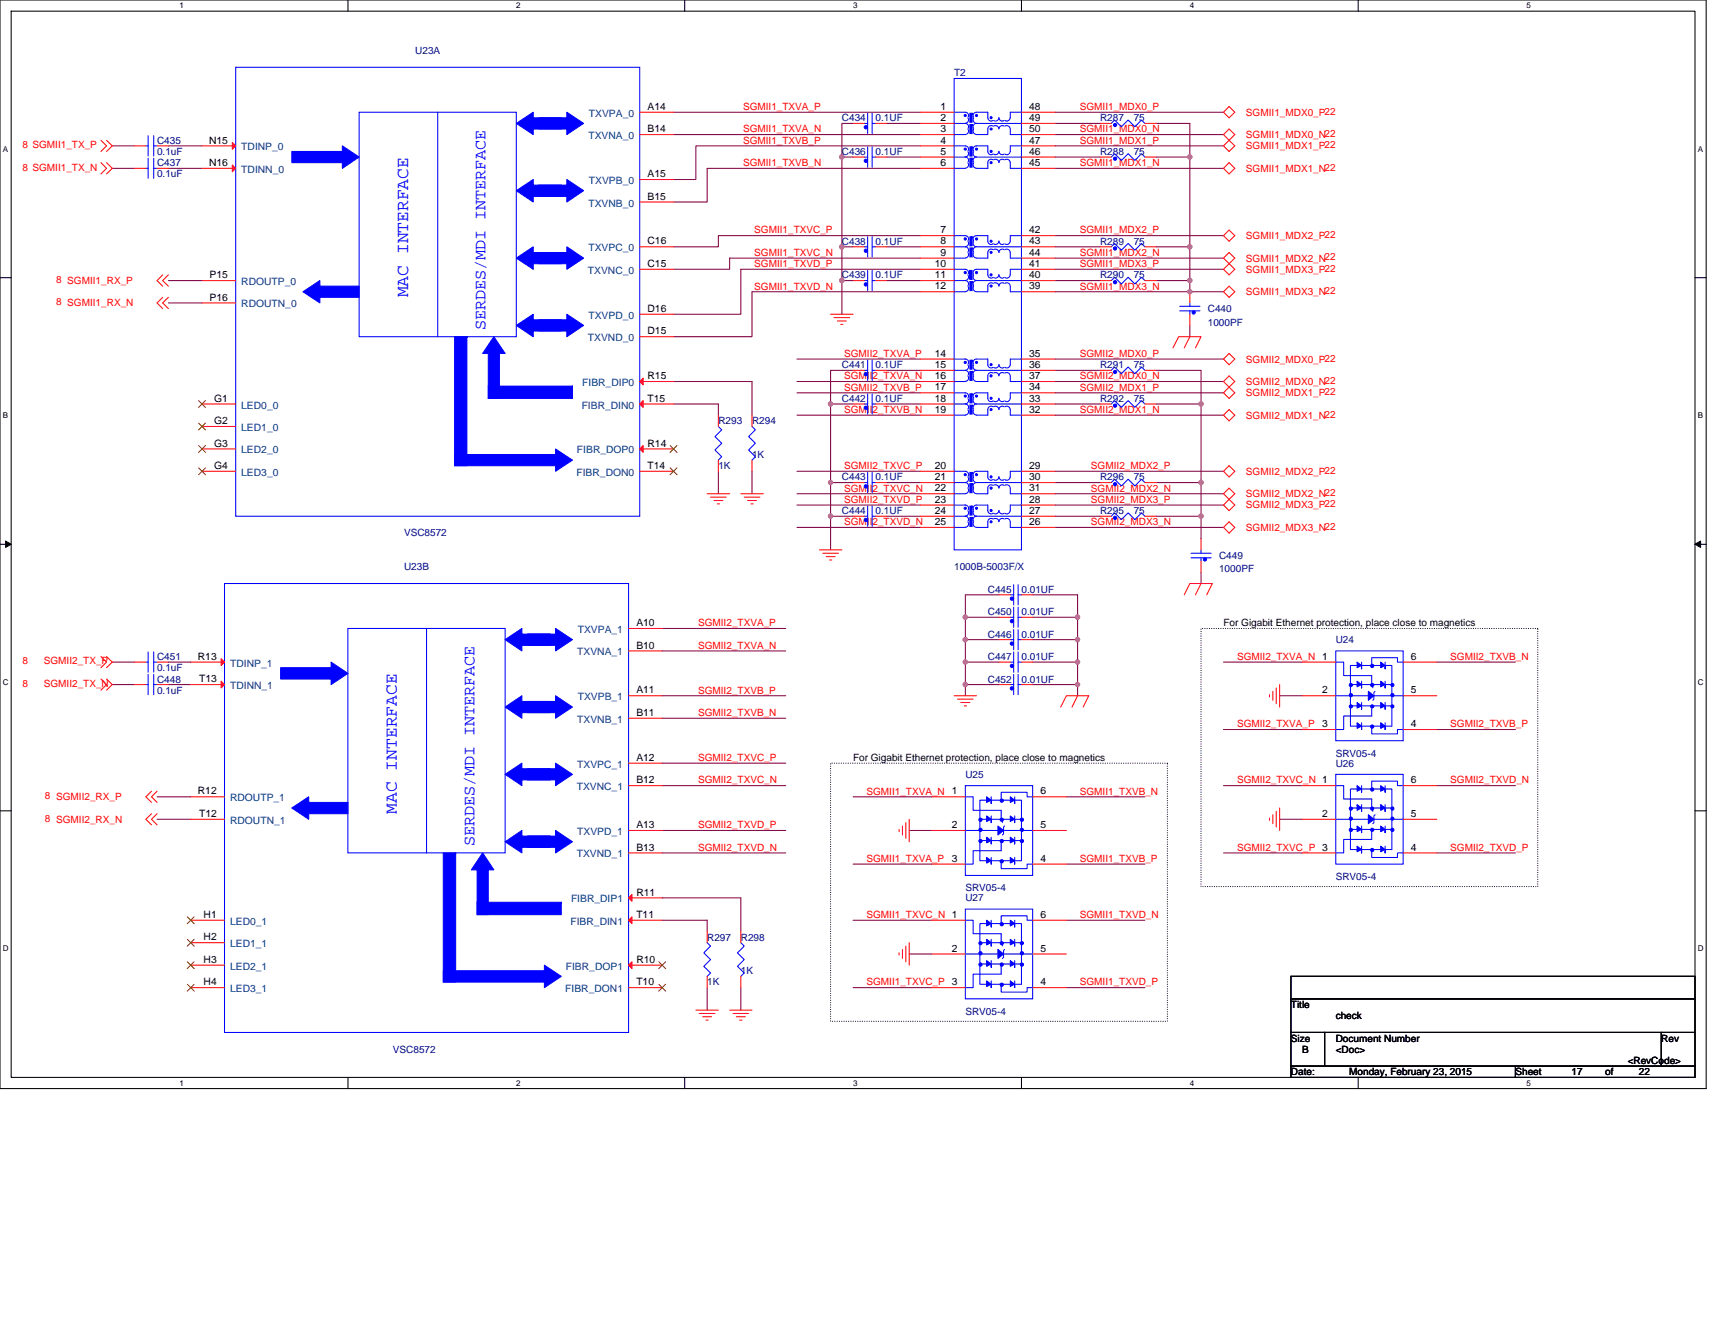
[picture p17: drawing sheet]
<svg xmlns="http://www.w3.org/2000/svg" width="279mm" height="216mm" viewBox="0 0 279 216" stroke-linecap="round" stroke-linejoin="round" font-family="sans-serif">
<defs><g id="words">
<g font-size="2.9" fill="#00f">
<text x="66.5" y="48.5" transform="rotate(-90 66.5 48.5)">MAC INTERFACE</text>
<text x="64.7" y="132.6" transform="rotate(-90 64.7 132.6)">MAC INTERFACE</text>
</g>
<g font-size="2.7" fill="#00f">
<text x="79.1" y="53.8" transform="rotate(-90 79.1 53.8)">SERDES/MDI INTERFACE</text>
<text x="77.3" y="137.9" transform="rotate(-90 77.3 137.9)">SERDES/MDI INTERFACE</text>
</g>
<g font-size="1.7">
<text x="105.5" y="17.9">A14</text>
<text x="153.2" y="17.9">1</text>
<text x="167.7" y="17.9">48</text>
<text x="34.1" y="23.4">N15</text>
<text x="105.5" y="21.5">B14</text>
<text x="153.2" y="19.7">2</text>
<text x="153.2" y="21.5">3</text>
<text x="153.2" y="23.4">4</text>
<text x="167.7" y="23.4">47</text>
<text x="167.7" y="21.5">50</text>
<text x="167.7" y="19.7">49</text>
<text x="34.1" y="27.1">N16</text>
<text x="105.5" y="28.9">A15</text>
<text x="153.2" y="25.2">5</text>
<text x="153.2" y="27.1">6</text>
<text x="167.7" y="27.1">45</text>
<text x="167.7" y="25.2">46</text>
<text x="105.5" y="32.5">B15</text>
<text x="105.5" y="39.8">C16</text>
<text x="153.2" y="38">7</text>
<text x="153.2" y="39.8">8</text>
<text x="153.2" y="41.7">9</text>
<text x="167.7" y="41.7">44</text>
<text x="167.7" y="38">42</text>
<text x="167.7" y="39.8">43</text>
<text x="34.1" y="45.3">P15</text>
<text x="105.5" y="43.5">C15</text>
<text x="152.3" y="43.5">10</text>
<text x="152.3" y="45.3">11</text>
<text x="152.3" y="47.2">12</text>
<text x="167.7" y="47.2">39</text>
<text x="167.7" y="43.5">41</text>
<text x="167.7" y="45.3">40</text>
<text x="34.1" y="49">P16</text>
<text x="105.5" y="50.8">D16</text>
<text x="105.5" y="54.5">D15</text>
<text x="152.3" y="58.1">14</text>
<text x="152.3" y="60">15</text>
<text x="167.7" y="58.1">35</text>
<text x="167.7" y="60">36</text>
<text x="34.9" y="65.4">G1</text>
<text x="105.5" y="65.4">T15</text>
<text x="105.5" y="61.8">R15</text>
<text x="152.3" y="61.8">16</text>
<text x="152.3" y="63.6">17</text>
<text x="152.3" y="65.4">18</text>
<text x="167.7" y="61.8">37</text>
<text x="167.7" y="63.6">34</text>
<text x="167.7" y="65.4">33</text>
<text x="34.9" y="69.1">G2</text>
<text x="152.3" y="67.3">19</text>
<text x="167.7" y="67.3">32</text>
<text x="34.9" y="72.8">G3</text>
<text x="34.9" y="76.4">G4</text>
<text x="105.5" y="76.4">T14</text>
<text x="105.5" y="72.8">R14</text>
<text x="152.3" y="76.4">20</text>
<text x="167.7" y="76.4">29</text>
<text x="152.3" y="78.3">21</text>
<text x="152.3" y="80.1">22</text>
<text x="152.3" y="81.9">23</text>
<text x="152.3" y="83.7">24</text>
<text x="167.7" y="78.3">30</text>
<text x="167.7" y="80.1">31</text>
<text x="167.7" y="81.9">28</text>
<text x="167.7" y="83.7">27</text>
<text x="152.3" y="85.6">25</text>
<text x="167.7" y="85.6">26</text>
<text x="32.2" y="107.5">R13</text>
<text x="103.7" y="105.7">B10</text>
<text x="103.7" y="102">A10</text>
<text x="229.9" y="107.5">6</text>
<text x="32.4" y="111.2">T13</text>
<text x="103.7" y="113">A11</text>
<text x="215.4" y="113">2</text>
<text x="229.9" y="113">5</text>
<text x="103.7" y="116.6">B11</text>
<text x="215.4" y="118.5">3</text>
<text x="229.9" y="118.5">4</text>
<text x="103.7" y="124">A12</text>
<text x="32.2" y="129.5">R12</text>
<text x="103.7" y="127.6">B12</text>
<text x="169.5" y="129.5">6</text>
<text x="229.9" y="127.6">6</text>
<text x="32.4" y="133.1">T12</text>
<text x="103.7" y="134.9">A13</text>
<text x="155.1" y="134.9">2</text>
<text x="169.5" y="134.9">5</text>
<text x="215.4" y="133.1">2</text>
<text x="229.9" y="133.1">5</text>
<text x="103.7" y="138.6">B13</text>
<text x="155.1" y="140.4">3</text>
<text x="169.5" y="140.4">4</text>
<text x="229.9" y="138.6">4</text>
<text x="33.2" y="149.6">H1</text>
<text x="103.7" y="149.6">T11</text>
<text x="103.7" y="145.9">R11</text>
<text x="169.5" y="149.6">6</text>
<text x="33.2" y="153.2">H2</text>
<text x="155.1" y="155.1">2</text>
<text x="169.5" y="155.1">5</text>
<text x="33.2" y="156.9">H3</text>
<text x="33.2" y="160.5">H4</text>
<text x="103.7" y="160.5">T10</text>
<text x="103.7" y="156.9">R10</text>
<text x="169.5" y="160.5">4</text>
</g>
<g font-size="1.7" fill="#004080">
<text x="95.9" y="22.7">TXVNA_0</text>
<text x="95.9" y="19">TXVPA_0</text>
<text x="39.3" y="24.5">TDINP_0</text>
<text x="39.3" y="28.2">TDINN_0</text>
<text x="95.9" y="30">TXVPB_0</text>
<text x="95.9" y="33.7">TXVNB_0</text>
<text x="95.9" y="41">TXVPC_0</text>
<text x="39.3" y="46.5">RDOUTP_0</text>
<text x="95.8" y="44.6">TXVNC_0</text>
<text x="39.3" y="50.1">RDOUTN_0</text>
<text x="95.9" y="51.9">TXVPD_0</text>
<text x="95.8" y="55.6">TXVND_0</text>
<text x="94.8" y="62.9">FIBR_DIP0</text>
<text x="39.3" y="66.6">LED0_0</text>
<text x="39.3" y="70.2">LED1_0</text>
<text x="94.8" y="66.6">FIBR_DIN0</text>
<text x="39.3" y="73.9">LED2_0</text>
<text x="39.3" y="77.5">LED3_0</text>
<text x="93.9" y="77.5">FIBR_DON0</text>
<text x="94" y="73.9">FIBR_DOP0</text>
<text x="94" y="106.8">TXVNA_1</text>
<text x="94.1" y="103.1">TXVPA_1</text>
<text x="37.5" y="108.6">TDINP_1</text>
<text x="37.5" y="112.3">TDINN_1</text>
<text x="94" y="117.8">TXVNB_1</text>
<text x="94.1" y="114.1">TXVPB_1</text>
<text x="94" y="125.1">TXVPC_1</text>
<text x="37.5" y="130.6">RDOUTP_1</text>
<text x="94" y="128.8">TXVNC_1</text>
<text x="37.5" y="134.2">RDOUTN_1</text>
<text x="94" y="136.1">TXVPD_1</text>
<text x="94" y="139.7">TXVND_1</text>
<text x="93" y="147">FIBR_DIP1</text>
<text x="37.5" y="150.7">LED0_1</text>
<text x="37.5" y="154.3">LED1_1</text>
<text x="92.9" y="150.7">FIBR_DIN1</text>
<text x="37.5" y="158">LED2_1</text>
<text x="37.5" y="161.7">LED3_1</text>
<text x="92.1" y="161.7">FIBR_DON1</text>
<text x="92.2" y="158">FIBR_DOP1</text>
</g>
<g font-size="1.6" fill="#000080">
<text x="67.6" y="8.8">U23A</text>
<text x="155.4" y="12.4">T2</text>
<text x="25.6" y="23.4">C435</text>
<text x="137.2" y="19.8">C434</text>
<text x="142.6" y="19.8">0.1UF</text>
<text x="179.2" y="19.8">R287</text>
<text x="184.7" y="19.8">75</text>
<text x="25.6" y="25.3">0.1uF</text>
<text x="25.6" y="27.1">C437</text>
<text x="25.6" y="28.9">0.1uF</text>
<text x="137.2" y="25.3">C436</text>
<text x="142.6" y="25.3">0.1UF</text>
<text x="179.2" y="25.3">R288</text>
<text x="184.7" y="25.3">75</text>
<text x="137.2" y="39.9">C438</text>
<text x="142.6" y="39.9">0.1UF</text>
<text x="179.2" y="39.9">R289</text>
<text x="184.7" y="39.9">75</text>
<text x="137.2" y="45.4">C439</text>
<text x="142.6" y="45.4">0.1UF</text>
<text x="179.2" y="45.4">R290</text>
<text x="184.7" y="45.4">75</text>
<text x="196.8" y="50.8">C440</text>
<text x="196.8" y="53">1000PF</text>
<text x="137.2" y="60">C441</text>
<text x="142.6" y="60">0.1UF</text>
<text x="179.2" y="60">R291</text>
<text x="184.7" y="60">75</text>
<text x="137.2" y="65.5">C442</text>
<text x="142.6" y="65.5">0.1UF</text>
<text x="179.2" y="65.5">R292</text>
<text x="184.7" y="65.5">75</text>
<text x="117" y="69.1">R293</text>
<text x="122.5" y="69.1">R294</text>
<text x="117" y="76.5">1K</text>
<text x="122.5" y="74.6">1K</text>
<text x="137.2" y="78.3">C443</text>
<text x="137.2" y="83.8">C444</text>
<text x="142.6" y="78.3">0.1UF</text>
<text x="142.6" y="83.8">0.1UF</text>
<text x="179.2" y="83.8">R295</text>
<text x="179.2" y="78.3">R296</text>
<text x="184.7" y="83.8">75</text>
<text x="184.7" y="78.3">75</text>
<text x="65.8" y="87.4">VSC8572</text>
<text x="65.8" y="92.9">U23B</text>
<text x="155.4" y="92.9">1000B-5003F/X</text>
<text x="198.6" y="91.1">C449</text>
<text x="198.6" y="93.3">1000PF</text>
<text x="160.9" y="100.2">C450</text>
<text x="160.9" y="96.6">C445</text>
<text x="166.4" y="100.2">0.01UF</text>
<text x="166.4" y="96.6">0.01UF</text>
<text x="25.6" y="107.5">C451</text>
<text x="160.9" y="107.5">C447</text>
<text x="160.9" y="103.9">C446</text>
<text x="166.4" y="107.5">0.01UF</text>
<text x="166.4" y="103.9">0.01UF</text>
<text x="217.6" y="104.8">U24</text>
<text x="25.6" y="109.4">0.1uF</text>
<text x="25.6" y="111.2">C448</text>
<text x="25.6" y="113">0.1uF</text>
<text x="160.9" y="111.2">C452</text>
<text x="166.4" y="111.2">0.01UF</text>
<text x="217.6" y="123.3">SRV05-4</text>
<text x="217.6" y="124.9">U26</text>
<text x="157.3" y="126.7">U25</text>
<text x="217.6" y="143.4">SRV05-4</text>
<text x="157.3" y="146.9">U27</text>
<text x="157.3" y="145.2">SRV05-4</text>
<text x="115.2" y="153.3">R297</text>
<text x="120.7" y="153.3">R298</text>
<text x="115.2" y="160.6">1K</text>
<text x="120.7" y="158.7">1K</text>
<text x="157.3" y="165.3">SRV05-4</text>
<text x="64" y="171.6">VSC8572</text>
</g>
<g font-size="1.6" fill="#f00">
<text x="121.1" y="17.9">SGMII1_TXVA_P</text>
<text x="175.9" y="17.9">SGMII1_MDX0_P</text>
<text x="121.1" y="21.6">SGMII1_TXVA_N</text>
<text x="121.1" y="23.4">SGMII1_TXVB_P</text>
<text x="175.9" y="21.6">SGMII1_MDX0_N</text>
<text x="175.9" y="23.4">SGMII1_MDX1_P</text>
<text x="203" y="18.8">SGMII1_MDX0_P22</text>
<text x="203" y="22.5">SGMII1_MDX0_N22</text>
<text x="3.6" y="24.2">8 SGMII1_TX_P</text>
<text x="3.6" y="27.8">8 SGMII1_TX_N</text>
<text x="121.1" y="27.1">SGMII1_TXVB_N</text>
<text x="175.9" y="27.1">SGMII1_MDX1_N</text>
<text x="203" y="24.3">SGMII1_MDX1_P22</text>
<text x="203" y="28">SGMII1_MDX1_N22</text>
<text x="122.9" y="38">SGMII1_TXVC_P</text>
<text x="122.9" y="41.7">SGMII1_TXVC_N</text>
<text x="175.9" y="38">SGMII1_MDX2_P</text>
<text x="175.9" y="41.7">SGMII1_MDX2_N</text>
<text x="203" y="39">SGMII1_MDX2_P22</text>
<text x="9.1" y="46.1">8 SGMII1_RX_P</text>
<text x="122.9" y="43.5">SGMII1_TXVD_P</text>
<text x="122.9" y="47.2">SGMII1_TXVD_N</text>
<text x="175.9" y="43.5">SGMII1_MDX3_P</text>
<text x="175.9" y="47.2">SGMII1_MDX3_N</text>
<text x="203" y="42.6">SGMII1_MDX2_N22</text>
<text x="203" y="44.4">SGMII1_MDX3_P22</text>
<text x="9.1" y="49.8">8 SGMII1_RX_N</text>
<text x="203" y="48.1">SGMII1_MDX3_N22</text>
<text x="137.5" y="58.1">SGMII2_TXVA_P</text>
<text x="175.9" y="58.1">SGMII2_MDX0_P</text>
<text x="203" y="59.1">SGMII2_MDX0_P22</text>
<text x="137.5" y="61.8">SGMII2_TXVA_N</text>
<text x="137.5" y="63.6">SGMII2_TXVB_P</text>
<text x="175.9" y="61.8">SGMII2_MDX0_N</text>
<text x="175.9" y="63.6">SGMII2_MDX1_P</text>
<text x="203" y="62.7">SGMII2_MDX0_N22</text>
<text x="203" y="64.6">SGMII2_MDX1_P22</text>
<text x="137.5" y="67.3">SGMII2_TXVB_N</text>
<text x="175.9" y="67.3">SGMII2_MDX1_N</text>
<text x="203" y="68.2">SGMII2_MDX1_N22</text>
<text x="137.5" y="76.4">SGMII2_TXVC_P</text>
<text x="177.7" y="76.4">SGMII2_MDX2_P</text>
<text x="203" y="77.4">SGMII2_MDX2_P22</text>
<text x="137.5" y="80.1">SGMII2_TXVC_N</text>
<text x="137.5" y="81.9">SGMII2_TXVD_P</text>
<text x="177.7" y="80.1">SGMII2_MDX2_N</text>
<text x="177.7" y="81.9">SGMII2_MDX3_P</text>
<text x="203" y="81">SGMII2_MDX2_N22</text>
<text x="203" y="82.8">SGMII2_MDX3_P22</text>
<text x="137.5" y="85.6">SGMII2_TXVD_N</text>
<text x="177.7" y="85.6">SGMII2_MDX3_N</text>
<text x="203" y="86.5">SGMII2_MDX3_N22</text>
<text x="113.7" y="102">SGMII2_TXVA_P</text>
<text x="113.7" y="105.7">SGMII2_TXVA_N</text>
<text x="201.5" y="107.5">SGMII2_TXVA_N 1</text>
<text x="236.3" y="107.5">SGMII2_TXVB_N</text>
<text x="3.6" y="108.3">8</text>
<text x="3.6" y="111.9">8</text>
<text x="7.1" y="108.3">SGMII2_TX_P</text>
<text x="7.1" y="111.9">SGMII2_TX_N</text>
<text x="113.7" y="113">SGMII2_TXVB_P</text>
<text x="113.7" y="116.7">SGMII2_TXVB_N</text>
<text x="201.5" y="118.5">SGMII2_TXVA_P</text>
<text x="236.3" y="118.5">SGMII2_TXVB_P</text>
<text x="113.7" y="124">SGMII2_TXVC_P</text>
<text x="7.3" y="130.2">8 SGMII2_RX_P</text>
<text x="113.7" y="127.7">SGMII2_TXVC_N</text>
<text x="141.2" y="129.5">SGMII1_TXVA_N 1</text>
<text x="175.9" y="129.5">SGMII1_TXVB_N</text>
<text x="201.5" y="127.7">SGMII2_TXVC_N 1</text>
<text x="236.3" y="127.7">SGMII2_TXVD_N</text>
<text x="7.3" y="133.9">8 SGMII2_RX_N</text>
<text x="113.7" y="135">SGMII2_TXVD_P</text>
<text x="113.7" y="138.6">SGMII2_TXVD_N</text>
<text x="141.2" y="140.4">SGMII1_TXVA_P</text>
<text x="175.9" y="140.4">SGMII1_TXVB_P</text>
<text x="201.5" y="138.6">SGMII2_TXVC_P 3</text>
<text x="236.3" y="138.6">SGMII2_TXVD_P</text>
<text x="141.2" y="149.6">SGMII1_TXVC_N 1</text>
<text x="175.9" y="149.6">SGMII1_TXVD_N</text>
<text x="141.2" y="160.6">SGMII1_TXVC_P 3</text>
<text x="175.9" y="160.6">SGMII1_TXVD_P</text>
</g>
<g font-size="1.6">
<text x="199.3" y="102.1">For Gigabit Ethernet protection, place close to magnetics</text>
<text x="139" y="124">For Gigabit Ethernet protection, place close to magnetics</text>
<text x="210.3" y="164.2">Title</text>
<text x="217.6" y="166.1">check</text>
<text x="210.3" y="169.7">Size</text>
<text x="212.1" y="171.6">B</text>
<text x="217.6" y="169.7">Document Number</text>
<text x="217.6" y="171.6">&lt;Doc&gt;</text>
<text x="265.2" y="173.4">&lt;RevCode&gt;</text>
<text x="270.7" y="169.7">Rev</text>
<text x="210.3" y="175.2">Date:</text>
<text x="219.8" y="175.2">Monday, February 23, 2015</text>
<text x="246.9" y="175.2">Sheet</text>
<text x="256" y="175.2">17</text>
<text x="261.5" y="175.2">of</text>
<text x="267" y="175.2">22</text>
</g>
<g font-size="1.3">
<text x="29.3" y="1.4">1</text>
<text x="84.1" y="1.4">2</text>
<text x="139" y="1.4">3</text>
<text x="193.8" y="1.4">4</text>
<text x="248.7" y="1.4">5</text>
<text x=".5" y="24.7">A</text>
<text x="276.6" y="24.7">A</text>
<text x=".5" y="68.2">B</text>
<text x="276.6" y="68.2">B</text>
<text x=".5" y="111.6">C</text>
<text x="276.6" y="111.6">C</text>
<text x=".5" y="155">D</text>
<text x="276.6" y="155">D</text>
<text x="29.3" y="176.9">1</text>
<text x="84.1" y="176.9">2</text>
<text x="139" y="176.9">3</text>
<text x="193.8" y="176.9">4</text>
<text x="248.7" y="176.9">5</text>
</g>
</g></defs>
<path d="M0 0h278v177.4h-278zM1.8 1.8h274.3v173.8h-274.3z" fill="none" stroke="#000" stroke-width=".17"/>
<g fill="#fff">
<path d="M29.3 .2h.7v1.5h-.7z"/>
<path d="M29.3 175.7h.7v1.5h-.7z"/>
</g>
<path d="M56.7 0v1.8M56.7 175.6v1.8" fill="none" stroke="#000" stroke-width=".17"/>
<g fill="#fff">
<path d="M84.1 .2h.7v1.5h-.7z"/>
<path d="M84.1 175.7h.7v1.5h-.7z"/>
</g>
<path d="M111.5 0v1.8M111.5 175.6v1.8" fill="none" stroke="#000" stroke-width=".17"/>
<g fill="#fff">
<path d="M139 .2h.7v1.5h-.7z"/>
<path d="M139 175.7h.7v1.5h-.7z"/>
</g>
<path d="M166.4 0v1.8M166.4 175.6v1.8" fill="none" stroke="#000" stroke-width=".17"/>
<g fill="#fff">
<path d="M193.8 .2h.8v1.5h-.8z"/>
<path d="M193.8 175.7h.8v1.5h-.8z"/>
</g>
<path d="M221.3 0v1.8M221.3 175.6v1.8" fill="none" stroke="#000" stroke-width=".17"/>
<g fill="#fff">
<path d="M248.7 .2h.7v1.5h-.7z"/>
<path d="M248.7 175.7h.7v1.5h-.7z"/>
<path d="M.5 23.5h.8v1.5h-.8z"/>
<path d="M276.6 23.5h.9v1.5h-.9z"/>
<path d="M.5 67h.8v1.4h-.8z"/>
<path d="M276.6 67h.9v1.4h-.9z"/>
</g>
<path d="M0 45.3h1.8M276.1 45.3h1.9" fill="none" stroke="#000" stroke-width=".17"/>
<g fill="#fff">
<path d="M.5 110.4h.9v1.5h-.9z"/>
<path d="M276.6 110.4h1v1.5h-1z"/>
</g>
<path d="M0 88.7h1.8M276.1 88.7h1.9" fill="none" stroke="#000" stroke-width=".17"/>
<path d="M.9 88.2l.9 .5-.9 .5zM276.1 88.7l1-.5v1z" fill="#000" stroke="#000" stroke-width=".16"/>
<g fill="#fff">
<path d="M.5 153.8h.9v1.5h-.9z"/>
<path d="M276.6 153.8h1v1.5h-1z"/>
</g>
<path d="M0 132.1h1.8M276.1 132.1h1.9M210.3 159.1h65.8v3.7h-65.8zM210.3 162.8h65.8v5.4h-65.8zM210.3 168.2h5.5v5.5h-5.5zM210.3 173.7h36.6v1.9h-36.6zM215.8 168.2h54.9v5.5h-54.9zM246.9 173.7h29.2v1.9h-29.2zM270.7 168.2h5.4v5.5h-5.4z" fill="none" stroke="#000" stroke-width=".17"/>
<path d="M195.7 102.4h54.8v42.1h-54.8zM135.3 124.4h54.9v42h-54.9z" fill="none" stroke="#000" stroke-width=".17" stroke-dasharray="0 .3"/>
<g fill="none" stroke="#800040" stroke-width=".17">
<path d="M109.7 18.3h40.2M171.9 18.3h27.4M18.3 27.4h3.6M18.3 23.8h3.6M27.4 23.8h5.5M27.4 27.4h5.5M109.7 21.9h40.2M137.2 25.6v14.6M137.2 25.6h1.8M139 20.1h-1.8v5.5M144.5 25.6h5.4M144.5 20.1h5.4"/>
<path d="M149.9 23.8h-36.5v5.5h-3.7M149.9 38.4h-32.9v1.8h-7.3M149.9 27.4h-34.7v5.5h-5.5M171.9 25.6h7.3M171.9 20.1h7.3M171.9 21.9h27.4M171.9 23.8h27.4M171.9 27.4h27.4M171.9 38.4h27.4M188.4 25.6h5.4v14.6M188.4 20.1h5.4v5.5M27.4 45.7h5.5"/>
<path d="M27.4 49.4h5.5M129.8 58.5h20.1M137.2 40.2v5.5M137.2 40.2h1.8M139 45.7h-1.8v5.5M144.5 40.2h5.4M144.5 45.7h5.4M149.9 43.9h-29.2v7.3h-11M149.9 47.5h-27.4v7.4h-12.8M149.9 42.1h-31v1.8h-9.2M171.9 58.5h27.4M171.9 45.7h7.3"/>
<path d="M171.9 40.2h7.3M171.9 43.9h27.4M171.9 47.5h21.9M171.9 42.1h27.4M188.4 45.7h5.4M188.4 40.2h5.4M193.8 53v1.9M193.8 40.2v7.3M193.8 47.5h5.5M109.7 65.8h7.3v1.8M109.7 62.2h12.8v5.4M117 76.8v3.7"/>
<path d="M122.5 76.8v3.7M129.8 62.2h20.1M129.8 64h20.1M129.8 67.6h20.1M129.8 76.8h20.1M135.3 78.6v5.5M135.3 78.6h3.7M135.3 65.8v12.8M135.3 65.8h3.7M139 60.3h-3.7v5.5M144.5 60.3h5.4M144.5 78.6h5.4"/>
<path d="M144.5 65.8h5.4M171.9 62.2h27.4M171.9 64h27.4M171.9 67.6h27.4M171.9 76.8h27.4M171.9 60.3h7.3M171.9 65.8h7.3M171.9 78.6h7.3M188.4 65.8h7.3M188.4 78.6h7.3M188.4 60.3h7.3v5.5M195.7 65.8v12.8"/>
<path d="M195.7 78.6v5.5M129.8 80.5h20.1M129.8 82.3h20.1M129.8 85.9h20.1M139 84.1h-3.7v5.5M144.5 84.1h5.4M162.8 96.9h-5.5v3.7M168.2 96.9h7.4v3.7M171.9 80.5h27.4M171.9 82.3h27.4M171.9 85.9h27.4M171.9 84.1h7.3"/>
<path d="M188.4 84.1h7.3M195.7 93.3v1.8M195.7 84.1v3.7M18.3 107.9h3.6M18.3 111.5h3.6M27.4 111.5h3.7M27.4 107.9h3.7M107.9 102.4h20.1M107.9 106.1h20.1M107.9 113.4h20.1M107.9 117h20.1M157.3 107.9v3.6"/>
<path d="M157.3 104.2v3.7M157.3 107.9h5.5M157.3 104.2h5.5M157.3 111.5v1.9M157.3 100.6v3.6M157.3 111.5h5.5M157.3 100.6h5.5M168.2 107.9h7.4M168.2 111.5h7.4M168.2 100.6h7.4v3.6M168.2 104.2h7.4M175.6 107.9v3.6"/>
<path d="M175.6 111.5v1.9M175.6 104.2v3.7M199.3 107.9h12.8M199.3 118.9h12.8M208.5 113.4h3.6M234.1 107.9h12.8M234.1 118.9h12.8M25.6 129.8h5.5M25.6 133.5h5.5M107.9 124.4h20.1M107.9 128h20.1M107.9 135.3h20.1"/>
<path d="M107.9 139h20.1M139 129.8h12.8M148.1 135.3h3.7M173.7 129.8h12.8M199.3 128h12.8M199.3 139h12.8M208.5 133.5h3.6M234.1 128h12.8M234.1 139h12.8M107.9 149.9h7.3v1.9M107.9 146.3h12.8v5.5M139 140.8h12.8"/>
<path d="M139 149.9h12.8M148.1 155.4h3.7M173.7 140.8h12.8M173.7 149.9h12.8M115.2 160.9v3.7M120.7 160.9v3.7M139 160.9h12.8M173.7 160.9h12.8"/>
</g>
<g fill="#f0f" stroke="#f0f" stroke-width=".17">
<circle cx="195.7" cy="65.8" r=".36"/>
<circle cx="195.7" cy="84.1" r=".36"/>
<circle cx="195.7" cy="78.6" r=".36"/>
<circle cx="193.8" cy="45.7" r=".36"/>
<circle cx="193.8" cy="40.2" r=".36"/>
<circle cx="193.8" cy="25.6" r=".35"/>
<circle cx="137.1" cy="45.7" r=".36"/>
<circle cx="137.1" cy="40.2" r=".36"/>
<circle cx="137.1" cy="25.6" r=".36"/>
<circle cx="135.3" cy="84.1" r=".35"/>
<circle cx="135.3" cy="78.6" r=".35"/>
<circle cx="135.3" cy="65.8" r=".35"/>
<circle cx="193.8" cy="47.5" r=".35"/>
<circle cx="175.5" cy="107.9" r=".35"/>
<circle cx="157.3" cy="111.5" r=".35"/>
<circle cx="175.5" cy="111.5" r=".35"/>
<circle cx="175.5" cy="104.2" r=".36"/>
<circle cx="157.3" cy="107.9" r=".35"/>
<circle cx="157.2" cy="104.2" r=".36"/>
<circle cx="157.2" cy="100.6" r=".36"/>
<circle cx="175.5" cy="100.6" r=".36"/>
</g>
<g fill="none" stroke="#f00" stroke-width=".17">
<path d="M104.2 18.3h5.5M200.2 17.4l1 .9-1 .9-.9-.9zM16.4 26.5l1 .9-1 .9M16.4 22.9l1 .9-1 .9M17.4 26.5l.9 .9-.9 .9M17.4 22.9l.9 .9-.9 .9M21.9 23.8h1.9M21.9 27.4h1.9M25.6 23.8h1.8M25.6 27.4h1.8M32.9 23.8h5.5M32.9 27.4h5.5"/>
<path d="M104.2 21.9h5.5M104.2 29.3h5.5M104.2 32.9h5.5M139 20.1h1.8M139 25.6h1.8M142.6 20.1h1.9M142.6 25.6h1.9M179.2 20.1h1.8M179.2 25.6h1.8M186.5 20.1h1.9M186.5 25.6h1.9M199.3 21.9l.9-.9 1 .9-1 1z"/>
<path d="M199.3 23.8l.9-.9 1 .9-1 .9zM199.3 38.4l.9-.9 1 .9-1 .9zM200.2 26.5l1 .9-1 .9-.9-.9zM26.5 44.8l-.9 .9 .9 .9M26.5 48.5l-.9 .9 .9 .9M27.4 44.8l-.9 .9 .9 .9M27.4 48.5l-.9 .9 .9 .9M32.9 45.7h5.5M32.9 49.4h5.5M104.2 40.2h5.5M104.2 43.9h5.5M104.2 51.2h5.5"/>
<path d="M104.2 54.9h5.5M135.3 51.2h3.7M135.9 51.8h2.5M136.4 52.3h1.5M137 52.9h.3M139 40.2h1.8M139 45.7h1.8M142.6 40.2h1.9M142.6 45.7h1.9M191.1 56.7l.9-1.8h3.7l-.9 1.8M193.8 54.9l-.9 1.8M193.8 51.2v1.8"/>
<path d="M193.8 47.5v1.9M199.3 42.1l.9-1 1 1-1 .9zM199.3 43.9l.9-.9 1 .9-1 .9zM199.3 47.5l.9-.9 1 .9-1 1zM199.3 58.5l.9-.9 1 .9-1 .9zM32.9 65.8h5.5M32.9 69.5h5.5M32.9 73.2h5.5M32.9 76.8h5.5M104.2 65.8h5.5M104.2 62.2h5.5M104.2 73.2h5.5"/>
<path d="M104.2 76.8h5.5M139 78.6h1.8M142.6 78.6h1.9M179.2 60.3h1.8M179.2 65.8h1.8M179.2 78.6h1.8M186.5 60.3h1.9M186.5 65.8h1.9M186.5 78.6h1.9M199.3 62.2l.9-.9 1 .9-1 .9zM199.3 67.6l.9-.9 1 .9-1 1zM199.3 76.8l.9-.9 1 .9-1 .9z"/>
<path d="M200.2 63.1l1 .9-1 .9-.9-.9zM115.2 80.5h3.7M115.8 81h2.5M116.3 81.6h1.5M116.9 82.1h.3M120.7 80.5h3.7M121.2 81h2.6M121.8 81.6h1.5M122.3 82.1h.4M133.5 89.6h3.7M134 90.1h2.6M134.6 90.7h1.5"/>
<path d="M135.1 91.2h.4M139 84.1h1.8M142.6 84.1h1.9M162.8 96.9h1.8M166.4 96.9h1.8M179.2 84.1h1.8M186.5 84.1h1.9M192.9 96.9l.9-1.8h3.7l-.9 1.8M195.7 95.1l-.9 1.8M195.7 91.4v1.9M195.7 87.8v1.8M199.3 80.5l.9-1 1 1-1 .9z"/>
<path d="M199.3 85.9l.9-.9 1 .9-1 1zM200.2 81.4l1 .9-1 .9-.9-.9zM16.4 107l1 .9-1 .9M16.4 110.6l1 .9-1 1M17.4 107l.9 .9-.9 .9M17.4 110.6l.9 .9-.9 1M21.9 107.9h1.9M21.9 111.5h1.9M25.6 107.9h1.8M25.6 111.5h1.8M155.4 113.4h3.7M156 113.9h2.5"/>
<path d="M156.5 114.5h1.5M157.1 115h.4M162.8 100.6h1.8M162.8 107.9h1.8M166.4 100.6h1.8M166.4 107.9h1.8M172.8 115.2l.9-1.8h3.7l-.9 1.8M175.6 113.4l-1 1.8M206.8 113.2v.4M207.4 112.6v1.5M207.9 112.1v2.6M208.5 111.5v3.7"/>
<path d="M212.1 113.4h5.5M212.1 118.9h5.5M212.1 107.9h5.5M228.6 118.9h5.5M228.6 113.4h5.5M228.6 107.9h5.5M24.7 128.9l-.9 .9 .9 .9M24.7 132.6l-.9 .9 .9 .9M25.6 128.9l-.9 .9 .9 .9M25.6 132.6l-.9 .9 .9 .9M146.5 135.1v.4M147 134.6v1.5"/>
<path d="M147.6 134v2.6M148.1 133.5v3.7M206.8 133.3v.4M207.4 132.8v1.4M207.9 132.2v2.6M208.5 131.7v3.6M146.5 155.3v.3M147 154.7v1.5M147.6 154.2v2.5M148.1 153.6v3.7M151.8 155.4h5.5M151.8 149.9h5.5"/>
<path d="M168.2 155.4h5.5M168.2 149.9h5.5M113.4 164.6h3.6M113.9 165.1h2.6M114.5 165.7h1.4M115 166.2h.4M118.9 164.6h3.6M119.4 165.1h2.6M120 165.7h1.4M120.5 166.2h.4M151.8 160.9h5.5M168.2 160.9h5.5"/>
</g>
<g fill="none" stroke="#00f" stroke-width=".17">
<path d="M38.4 11h65.8v73.1h-65.8zM58.5 18.3h25.6v36.6h-25.6zM71.3 18.3v36.6M141.4 18.5v3.3M142.1 18.5v3.3M155.4 12.8h11v76.8h-11zM155.4 18.3h1.9a.52 .52 0 0 1 .4 .8M157.7 19.2a.53 .53 0 0 1 0 .6 .53 .53 0 0 1-.5 .3M158.6 19.2a.55 .55 0 0 0 .5 .9M158.6 19.1a.54 .54 0 0 1 .5-.8h1.8v.9a.52 .52 0 0 0 .9 .4M162.7 19.2a.54 .54 0 0 1-.8 .4M162.8 19.2a.52 .52 0 0 0 .2 .5 .52 .52 0 0 0 .6-.1"/>
<path d="M166.4 18.3h-1.8v.9a.54 .54 0 0 1-.9 .4M23.8 23.8h.3M23.8 27.4h.3M24.1 22.1v3.3M24.1 25.8v3.3M25 23.8h.6M25 27.4h.6M25 22.1v3.3M25 25.8v3.3M140.8 20.1h.6M140.8 25.6h.6M141.4 23.9v3.3"/>
<path d="M141.4 38.6v3.3M142.1 20.1h.5M142.1 25.6h.5M142.1 23.9v3.3M142.1 38.6v3.3M155.4 20.1h1.9a.52 .52 0 0 1 .4 .8M157.7 21.1a.55 .55 0 0 1-.4 .8h-1.9M161.8 20.6a.54 .54 0 0 0-.9 .4v.9h-1.8a.55 .55 0 0 1-.5-.8M161.9 20.6a.55 .55 0 0 1 .8 .4M163.6 20.6a.54 .54 0 0 0-.8 .4M163.7 20.6a.57 .57 0 0 1 .9 .4v.9h1.8M166.4 20.1h-7.3a.53 .53 0 0 0-.5 .8"/>
<path d="M181 20.1l.6-.5 1.1 1.1 1.1-1.1 1.1 1.1 1.1-1.1 .5 .5M181 25.6l.6-.6 1.1 1.1 1.1-1.1 1.1 1.1 1.1-1.1 .5 .6M140.8 40.2h.6M140.8 45.7h.6M141.4 44.1v3.2M142.1 40.2h.5M142.1 45.7h.5M142.1 44.1v3.2M155.4 43.9h1.8a.52 .52 0 0 1 .5 .3 .52 .52 0 0 1 0 .5M155.4 45.7h1.9a.52 .52 0 0 1 .4 .8M157.7 46.7a.54 .54 0 0 1-.4 .8h-1.9M157.7 44.9a.53 .53 0 0 1 0 .5 .53 .53 0 0 1-.5 .3"/>
<path d="M158.6 46.7a.57 .57 0 0 0 .5 .8h1.8M158.6 44.9a.55 .55 0 0 0 .5 .8M158.6 44.7a.54 .54 0 0 1 .5-.8h1.8v.9M160.9 44.8a.52 .52 0 0 0 .3 .4 .52 .52 0 0 0 .6 0M161.8 46.2a.54 .54 0 0 0-.9 .4M162.7 44.8a.54 .54 0 0 1-.8 .4M162.8 44.8a.52 .52 0 0 0 .2 .4 .52 .52 0 0 0 .6 0M163.7 46.2a.55 .55 0 0 1 .9 .4M164.6 44.8a.54 .54 0 0 1-.9 .4M164.6 46.6v.9h1.8M166.4 45.7h-7.3a.53 .53 0 0 0-.5 .8M166.4 43.9h-1.8v.9"/>
<path d="M192.2 49.9h3.3M192.2 50.7h3.3M193.8 49.4v.5M193.8 50.7v.5M140.8 78.6h.6M141.4 77v3.3M142.1 78.6h.5M142.1 77v3.3M181 60.3l.6-.5 1.1 1.1 1.1-1.1 1.1 1.1 1.1-1.1 .5 .5M181 65.8l.6-.5 1.1 1.1 1.1-1.1 1.1 1.1 1.1-1.1 .5 .5M181 78.6l.6-.5 1.1 1.1 1.1-1.1 1.1 1.1 1.1-1.1 .5 .5M140.8 84.1h.6"/>
<path d="M141.4 82.5v3.3M142.1 84.1h.5M142.1 82.5v3.3M164.6 96.9h.5M165.1 98.9v3.3M165.1 95.3v3.3M165.9 96.9h.5M165.9 98.9v3.3M165.9 95.3v3.3M181 84.1l.6-.5 1.1 1.1 1.1-1.1 1.1 1.1 1.1-1.1 .5 .5M194 90.1h3.3M194 90.9h3.3"/>
<path d="M195.7 89.6v.5M195.7 90.9v.5M23.8 107.9h.3M23.8 111.5h.3M24.1 106.2v3.3M24.1 109.9v3.3M25 107.9h.6M25 111.5h.6M25 106.2v3.3M25 109.9v3.3M164.6 100.6h.5M164.6 107.9h.5"/>
<path d="M165.1 106.2v3.3M165.9 100.6h.5M165.9 107.9h.5M165.9 106.2v3.3M217.6 106.1h11v14.6h-11zM217.6 107.9h1.3v2.2h4.6v1.4M220 111.5h1.1M220 115h1.1M221.1 108.4h-1.1v9.9h1.1M221.8 111v1.1v-.4M221.8 114.5v1.1v-.4M221.8 117.8v1.1v-.4"/>
<path d="M221.8 107.9v1.1v-.4M221.8 118.3h3.1M221.8 108.4h3.1M221.8 111.5h3.1M221.8 115h3.1M222.9 113.4h-5.3M223.5 115v1.7h-4.6v2.2h-1.3M223.5 118.3v1.3h4.2v-.7h.9M223.6 111.9h.1M223.8 113.4h4.8M224 112.6l-.2 .2v1.1l-.2 .2M225.5 115.6h.1"/>
<path d="M225.7 117.8v1.1v-.4M225.7 114.5v1.1v-.4M225.7 107.9v1.1v-.4M225.7 111v1.1v-.4M225.7 108.4h1.1v9.9h-1.1M225.7 111.5h1.1M225.7 115h1.1M228.6 107.9h-.9v-.7h-4.2v1.2M157.3 149.9h1.2v2.2h4.6v1.5M157.3 148.1h10.9v14.7h-10.9zM159.6 153.6h1.1M159.6 157.1h1.1"/>
<path d="M160.7 150.5h-1.1v9.9h1.1M161.5 153.1v1.1v-.4M161.5 156.5v1.1v-.3M161.5 159.8v1.1v-.3M161.5 150.5h3.1M161.5 153.6h3.1M161.5 157.1h3.1M161.5 149.9v1.1v-.3M162.6 155.4h-5.3M163.1 157.1v1.6h-4.6v2.2h-1.2M163.3 154h.1M163.5 155.4h4.7"/>
<path d="M163.7 154.7l-.2 .2v1.1l-.2 .2M165.1 157.6h.1M165.3 153.6h1.1M165.3 157.1h1.1M165.3 159.8v1.1v-.3M165.3 156.5v1.1v-.3M165.3 150.5h1.1v9.9h-1.1M165.3 149.9v1.1v-.3M165.3 153.1v1.1v-.4M168.2 149.9h-.9v-.7h-4.2v1.3M161.5 160.4h3.1M163.1 160.4v1.2h4.2v-.7h.9"/>
</g>
<g fill="#00f" stroke="#00f" stroke-width=".17">
<path d="M221.1 111l.7 .5-.7 .4z" fill-rule="evenodd"/>
<path d="M221.1 114.5l.7 .5-.7 .4z" fill-rule="evenodd"/>
<path d="M221.1 117.8l.7 .5-.7 .4z" fill-rule="evenodd"/>
<path d="M224.9 111l.8 .5-.8 .4z" fill-rule="evenodd"/>
<path d="M224.9 114.5l.8 .5-.8 .4z" fill-rule="evenodd"/>
<path d="M224.9 117.8l.8 .5-.8 .4z" fill-rule="evenodd"/>
<path d="M224.9 107.9l.8 .5-.8 .4z" fill-rule="evenodd"/>
<path d="M221.1 107.9l.7 .5-.7 .4z" fill-rule="evenodd"/>
<path d="M222.9 112.6l.9 .8-.9 .7z" fill-rule="evenodd"/>
<path d="M47.5 24.7h8.3v-.9l2.7 1.8-2.7 1.8v-.9h-8.3z" fill-rule="evenodd"/>
<path d="M49.4 47.5l2.7-1.8v.9h6.4v1.9h-6.4v.9z" fill-rule="evenodd"/>
<path d="M84.1 20.1l2.8-1.8v.9h4.5v1.8h-4.5v.9z" fill-rule="evenodd"/>
<path d="M87.8 19.2h4.6v-.9l2.7 1.8-2.7 1.8v-.9h-4.6z" fill-rule="evenodd"/>
<path d="M84.1 31.1l2.8-1.8v.9h4.5v1.8h-4.5v.9z" fill-rule="evenodd"/>
<path d="M87.8 30.2h4.6v-.9l2.7 1.8-2.7 1.8v-.9h-4.6z" fill-rule="evenodd"/>
<path d="M84.1 42.1l2.8-1.9v.9h4.5v1.9h-4.5v.9z" fill-rule="evenodd"/>
<path d="M87.8 41.1h4.6v-.9l2.7 1.9-2.7 1.8v-.9h-4.6z" fill-rule="evenodd"/>
<path d="M84.1 53l2.8-1.8v.9h4.5v1.8h-4.5v1z" fill-rule="evenodd"/>
<path d="M87.8 52.1h4.6v-.9l2.7 1.8-2.7 1.9v-1h-4.6z" fill-rule="evenodd"/>
<path d="M80.5 54.9l1.8 2.7h-.9v7.3h-1.9v-7.3h-.9z" fill-rule="evenodd"/>
<path d="M79.5 62.9v2h13.8v-2z" fill-rule="evenodd"/>
<path d="M74.1 74.1h16.4v-.9l2.8 1.8-2.8 1.8v-.9h-16.4z" fill-rule="evenodd"/>
<path d="M74.1 54.9v21h2v-21z" fill-rule="evenodd"/>
<path d="M160.7 153.1l.8 .5-.8 .4z" fill-rule="evenodd"/>
<path d="M160.7 156.5l.8 .6-.8 .4z" fill-rule="evenodd"/>
<path d="M160.7 159.8l.8 .6-.8 .3z" fill-rule="evenodd"/>
<path d="M164.6 153.1l.7 .5-.7 .4z" fill-rule="evenodd"/>
<path d="M164.6 156.5l.7 .6-.7 .4z" fill-rule="evenodd"/>
<path d="M164.6 159.8l.7 .6-.7 .3z" fill-rule="evenodd"/>
<path d="M164.6 149.9l.7 .6-.7 .4z" fill-rule="evenodd"/>
<path d="M160.7 149.9l.8 .6-.8 .4z" fill-rule="evenodd"/>
<path d="M162.6 154.7l.9 .7-.9 .8z" fill-rule="evenodd"/>
<path d="M157.1 18.7h.3v.2h-.3z" fill-rule="evenodd"/>
<path d="M158 20.3v1.5h.4v-1.5z" fill-rule="evenodd"/>
<path d="M158 18.5v1.4h.4v-1.4z" fill-rule="evenodd"/>
<path d="M157.1 44.3h.3v.2h-.3z" fill-rule="evenodd"/>
<path d="M159 44.3h.2v.2h-.2z" fill-rule="evenodd"/>
<path d="M158 45.9v1.4h.4v-1.4z" fill-rule="evenodd"/>
<circle cx="223.5" cy="108.5" r=".27"/>
<circle cx="223.5" cy="111.6" r=".27"/>
<circle cx="226.8" cy="111.6" r=".26"/>
<circle cx="223.6" cy="115.1" r=".26"/>
<circle cx="223.5" cy="118.4" r=".27"/>
<circle cx="220.1" cy="113.3" r=".27"/>
<circle cx="226.8" cy="113.3" r=".26"/>
<circle cx="220.1" cy="111.6" r=".27"/>
<circle cx="226.8" cy="115.1" r=".25"/>
<circle cx="220.1" cy="115.1" r=".26"/>
<circle cx="194.5" cy="50.9" r=".27"/>
<circle cx="181.7" cy="60.6" r=".27"/>
<circle cx="164.9" cy="101.2" r=".27"/>
<circle cx="141.1" cy="79.3" r=".27"/>
<circle cx="181.7" cy="66.1" r=".27"/>
<circle cx="141.1" cy="84.7" r=".27"/>
<circle cx="181.7" cy="84.4" r=".27"/>
<circle cx="181.7" cy="78.9" r=".27"/>
<circle cx="164.9" cy="97.5" r=".27"/>
<circle cx="141.1" cy="20.7" r=".27"/>
<circle cx="141.1" cy="26.2" r=".27"/>
<circle cx="196.3" cy="91.2" r=".27"/>
<circle cx="141.1" cy="40.9" r=".27"/>
<circle cx="181.7" cy="20.4" r=".27"/>
<circle cx="164.9" cy="108.5" r=".27"/>
<circle cx="181.7" cy="25.9" r=".27"/>
<circle cx="163.2" cy="150.6" r=".27"/>
<circle cx="163.2" cy="153.7" r=".26"/>
<circle cx="166.5" cy="153.7" r=".26"/>
<circle cx="163.2" cy="157.2" r=".27"/>
<circle cx="163.2" cy="160.5" r=".27"/>
<circle cx="159.7" cy="155.3" r=".27"/>
<circle cx="166.5" cy="155.3" r=".27"/>
<circle cx="159.7" cy="153.7" r=".26"/>
<circle cx="166.5" cy="157.2" r=".27"/>
<circle cx="159.7" cy="157.2" r=".27"/>
<circle cx="141.1" cy="46.3" r=".27"/>
<circle cx="159.1" cy="18.8" r=".17"/>
<circle cx="161.5" cy="19.2" r=".17"/>
<circle cx="161.5" cy="21" r=".17"/>
<circle cx="161.5" cy="46.6" r=".17"/>
<circle cx="161.5" cy="44.8" r=".17"/>
</g>
<g fill="#f00" stroke="#f00" stroke-width=".17">
<path d="M37.8 23.2l.6 .6-.6 .5z"/>
<path d="M37.8 26.9l.6 .5-.6 .6z"/>
<path d="M104.2 65.8l.6-.5v1.1z"/>
<path d="M104.2 62.2l.6-.6v1.1z"/>
<path d="M104.2 73.2l.6-.6v1.1z"/>
</g>
<path d="M32.4 65.3l1.1 1.1M32.4 68.9l1.1 1.2M32.4 72.6l1.1 1.1M32.4 76.2l1.1 1.2M33.5 65.3l-1.2 1.1M33.5 68.9l-1.2 1.2M33.5 72.6l-1.2 1.1M33.5 76.2l-1.2 1.2M109.2 72.6l1.1 1.1M109.2 76.2l1.1 1.2M110.3 72.6l-1.1 1.1M110.3 76.2l-1.1 1.2" fill="none" stroke="#804000" stroke-width=".16"/>
<path d="M158 44.1h.4v1.4h-.4z" fill="#00f"/>
<g fill="none" stroke="#00f" stroke-width=".17">
<path d="M155.4 38.4h1.8a.52 .52 0 0 1 .5 .3 .52 .52 0 0 1 0 .5M155.4 23.8h1.8a.52 .52 0 0 1 .5 .2 .52 .52 0 0 1 0 .6M155.4 25.6h1.9M155.4 27.4h1.9M157.2 25.6a.52 .52 0 0 1 .5 .3 .52 .52 0 0 1 0 .5M157.7 39.3a.53 .53 0 0 1 0 .6 .53 .53 0 0 1-.5 .3M157.7 26.6a.53 .53 0 0 1 0 .5 .53 .53 0 0 1-.5 .3M157.7 24.7a.53 .53 0 0 1 0 .6 .53 .53 0 0 1-.5 .3M158.6 39.3a.55 .55 0 0 0 .5 .9M158.6 24.7a.55 .55 0 0 0 .5 .9M158.6 39.2a.54 .54 0 0 1 .5-.8h1.8v.9a.52 .52 0 0 0 .3 .5 .52 .52 0 0 0 .6-.1M158.6 24.6a.54 .54 0 0 1 .5-.8h1.8v.9"/>
<path d="M158.6 26.6a.55 .55 0 0 0 .5 .8M159.1 25.6a.53 .53 0 0 0-.5 .8M159.1 25.6h7.3M160.9 26.5v.9h-1.8M160.9 24.7a.52 .52 0 0 0 .3 .4 .52 .52 0 0 0 .6 0M161.8 26a.54 .54 0 0 0-.9 .5M161.9 26a.55 .55 0 0 1 .8 .5M162.7 39.3a.54 .54 0 0 1-.8 .4M162.7 24.7a.54 .54 0 0 1-.8 .4M162.8 39.3a.52 .52 0 0 0 .2 .5 .52 .52 0 0 0 .6-.1M162.8 24.7a.52 .52 0 0 0 .2 .4 .52 .52 0 0 0 .6 0M163.6 26a.54 .54 0 0 0-.8 .5"/>
<path d="M163.7 26a.55 .55 0 0 1 .9 .5M164.6 24.7a.54 .54 0 0 1-.9 .4M164.6 26.5v.9h1.8M166.4 38.4h-1.8v.9a.56 .56 0 0 1-.9 .4M166.4 23.8h-1.8v.9M141.4 58.7v3.3M142.1 58.7v3.3M155.4 42.1h1.9M155.4 40.2h1.9M155.4 58.5h1.9a.53 .53 0 0 1 .4 .9M157.2 40.2a.53 .53 0 0 1 .5 .3 .53 .53 0 0 1 0 .6M157.7 41.2a.53 .53 0 0 1 0 .6 .53 .53 0 0 1-.5 .2"/>
<path d="M157.7 59.5a.53 .53 0 0 1 0 .5 .53 .53 0 0 1-.5 .3M158 44.1h.4v1.4h-.4zM158.6 41.2a.55 .55 0 0 0 .5 .8M158.6 59.4a.55 .55 0 0 1 .5-.9h1.8v.9a.52 .52 0 0 0 .3 .5 .52 .52 0 0 0 .6 0M158.6 59.5a.55 .55 0 0 0 .5 .8M159.1 40.2a.54 .54 0 0 0-.5 .9M159.1 40.2h7.3M160.9 46.6v.9M161.8 40.7a.54 .54 0 0 0-.9 .4v1h-1.8M161.9 46.2a.55 .55 0 0 1 .8 .4M161.9 40.7a.55 .55 0 0 1 .8 .4M162.7 59.4a.54 .54 0 0 1-.8 .5"/>
<path d="M162.8 59.4a.52 .52 0 0 0 .2 .5 .52 .52 0 0 0 .6 0M163.6 46.2a.54 .54 0 0 0-.8 .4M163.6 40.7a.54 .54 0 0 0-.8 .4M163.7 40.7a.57 .57 0 0 1 .9 .4v1h1.8M166.4 58.5h-1.8v.9a.56 .56 0 0 1-.9 .5M181 45.7l.6-.5 1.1 1.1 1.1-1.1 1.1 1.1 1.1-1.1 .5 .5M181 40.2l.6-.5 1.1 1.1 1.1-1.1 1.1 1.1 1.1-1.1 .5 .5M117 69.5l.6 .5-1.1 1.1 1.1 1.1-1.1 1.1 1.1 1.1-.6 .6M122.5 69.5l.6 .5-1.1 1.1 1.1 1.1-1.1 1.1 1.1 1.1-.6 .6M140.8 65.8h.6M140.8 60.3h.6M141.4 64.2v3.3"/>
<path d="M142.1 65.8h.5M142.1 60.3h.5M142.1 64.2v3.3M155.4 65.8h1.9M155.4 60.3h1.9a.52 .52 0 0 1 .4 .9M155.4 76.8h1.9a.53 .53 0 0 1 .4 .8M155.4 67.6h1.9M155.4 78.6h1.9a.52 .52 0 0 1 .4 .9M155.4 64h1.8a.52 .52 0 0 1 .5 .3 .52 .52 0 0 1 0 .5M157.2 65.8a.52 .52 0 0 1 .5 .3 .52 .52 0 0 1 0 .6M157.7 61.3a.54 .54 0 0 1-.4 .9h-1.9M157.7 79.6a.53 .53 0 0 1 0 .6 .53 .53 0 0 1-.5 .2l-1.8 .1"/>
<path d="M157.7 66.8a.53 .53 0 0 1 0 .5 .53 .53 0 0 1-.5 .3M157.7 65a.53 .53 0 0 1 0 .5 .53 .53 0 0 1-.5 .3M157.7 77.8a.53 .53 0 0 1 0 .5 .53 .53 0 0 1-.5 .3M158.6 77.8a.55 .55 0 0 0 .5 .8M158.6 66.8a.55 .55 0 0 0 .5 .8M158.6 64.8a.54 .54 0 0 1 .5-.8h1.8v.9M158.6 65a.55 .55 0 0 0 .5 .8M158.6 77.6a.55 .55 0 0 1 .5-.8h1.8v.9a.52 .52 0 0 0 .9 .4M159.1 65.8a.53 .53 0 0 0-.5 .9M159.1 65.8h7.3M160.9 61.3v.9h-1.8a.57 .57 0 0 1-.5-.9M160.9 64.9a.52 .52 0 0 0 .3 .5 .52 .52 0 0 0 .6-.1"/>
<path d="M160.9 66.7v.9h-1.8M161.8 60.8a.54 .54 0 0 0-.9 .4M161.8 79.1a.53 .53 0 0 0-.9 .4v1h-1.8a.57 .57 0 0 1-.5-.9M161.8 66.3a.54 .54 0 0 0-.9 .4M161.9 79.1a.55 .55 0 0 1 .8 .4M161.9 66.3a.55 .55 0 0 1 .8 .4M161.9 60.8a.55 .55 0 0 1 .8 .4M162.7 77.7a.54 .54 0 0 1-.8 .4M162.7 64.9a.54 .54 0 0 1-.8 .4M162.8 77.7a.52 .52 0 0 0 .2 .5 .52 .52 0 0 0 .6-.1M162.8 64.9a.52 .52 0 0 0 .2 .5 .52 .52 0 0 0 .6-.1M163.6 66.3a.54 .54 0 0 0-.8 .4"/>
<path d="M163.6 79.1a.54 .54 0 0 0-.8 .4M163.6 60.8a.54 .54 0 0 0-.8 .4M163.7 79.1a.57 .57 0 0 1 .9 .4v1h1.8M163.7 66.3a.55 .55 0 0 1 .9 .4M163.7 60.8a.55 .55 0 0 1 .9 .4M164.6 64.9a.54 .54 0 0 1-.9 .4M164.6 61.3v.9h1.8M164.6 66.7v.9h1.8M166.4 60.3h-7.3a.53 .53 0 0 0-.5 .9M166.4 78.6h-7.3a.53 .53 0 0 0-.5 .9M166.4 76.8h-1.8v.9a.56 .56 0 0 1-.9 .4M166.4 64h-1.8v.9"/>
<path d="M36.6 95.1h65.8v73.1h-65.8zM155.4 85.9h1.9M155.4 84.1h1.9M155.4 82.3h1.9a.52 .52 0 0 1 .4 .8M157.2 84.1a.52 .52 0 0 1 .5 .3 .52 .52 0 0 1 0 .5M157.7 85.1a.53 .53 0 0 1 0 .5 .53 .53 0 0 1-.5 .3M157.7 83.2a.53 .53 0 0 1 0 .6 .53 .53 0 0 1-.5 .3M158.6 85.1a.55 .55 0 0 0 .5 .8M158.6 83.2a.55 .55 0 0 0 .5 .9M158.6 83.1a.54 .54 0 0 1 .5-.8h1.8v.9M159.1 84.1a.53 .53 0 0 0-.5 .8M159.1 84.1h7.3"/>
<path d="M160.9 85v.9h-1.8M160.9 83.2a.52 .52 0 0 0 .3 .5 .52 .52 0 0 0 .6-.1M161.8 84.6a.54 .54 0 0 0-.9 .4M161.9 84.6a.55 .55 0 0 1 .8 .4M162.7 83.2a.54 .54 0 0 1-.8 .4M162.8 83.2a.52 .52 0 0 0 .2 .5 .52 .52 0 0 0 .6-.1M163.6 84.6a.54 .54 0 0 0-.8 .4M163.7 84.6a.55 .55 0 0 1 .9 .4M164.6 83.2a.54 .54 0 0 1-.9 .4M164.6 85v.9h1.8M166.4 82.3h-1.8v.9M56.7 102.4h25.6v36.6h-25.6z"/>
<path d="M69.5 102.4v36.6M164.6 111.5h.5M164.6 104.2h.5M165.1 109.9v3.3M165.1 102.6v3.3M165.9 111.5h.5M165.9 104.2h.5M165.9 109.9v3.3M165.9 102.6v3.3M157.3 129.8h1.2v2.2h4.6v1.5M157.3 128h10.9v14.6h-10.9zM159.6 133.5h1.1"/>
<path d="M159.6 137h1.1M160.7 130.4h-1.1v9.9h1.1M161.5 132.9v1.1v-.3M161.5 136.4v1.1v-.3M161.5 139.7v1.1v-.4M161.5 133.5h3.1M161.5 130.4h3.1M161.5 137h3.1M161.5 129.8v1.1v-.3M162.6 135.3h-5.3M163.1 137v1.6h-4.6v2.2h-1.2M163.3 133.9h.1"/>
<path d="M163.5 135.3h4.7M163.7 134.6l-.2 .2v1.1l-.2 .2M165.1 137.5h.1M165.3 133.5h1.1M165.3 137h1.1M165.3 139.7v1.1v-.4M165.3 136.4v1.1v-.3M165.3 130.4h1.1v9.9h-1.1M165.3 129.8v1.1v-.3M165.3 132.9v1.1v-.3M168.2 129.8h-.9v-.7h-4.2v1.3M217.6 126.2h11v14.6h-11z"/>
<path d="M217.6 128h1.3v2.2h4.6v1.5M220 131.7h1.1M220 135.1h1.1M221.1 128.6h-1.1v9.8h1.1M221.8 131.1v1.1v-.4M221.8 134.6v1.1v-.4M221.8 137.9v1.1v-.4M221.8 128v1.1v-.4M221.8 138.4h3.1M221.8 128.6h3.1M221.8 131.7h3.1M221.8 135.1h3.1"/>
<path d="M222.9 133.5h-5.3M223.5 135.1v1.7h-4.6v2.2h-1.3M223.5 138.4v1.3h4.2v-.7h.9M223.6 132h.1M223.8 133.5h4.8M224 132.8l-.2 .1v1.1l-.2 .2M225.5 135.7h.1M225.7 137.9v1.1v-.4M225.7 134.6v1.1v-.4M225.7 128v1.1v-.4M225.7 131.1v1.1v-.4M225.7 128.6h1.1v9.8h-1.1"/>
<path d="M225.7 131.7h1.1M225.7 135.1h1.1M228.6 128h-.9v-.7h-4.2v1.3M115.2 153.6l.6 .6-1.1 1.1 1.1 1.1-1.1 1.1 1.1 1-.6 .6M120.7 153.6l.5 .6-1.1 1.1 1.1 1.1-1.1 1.1 1.1 1-.5 .6M161.5 140.3h3.1M163.1 140.3v1.2h4.2v-.7h.9"/>
</g>
<g fill="#00f" stroke="#00f" stroke-width=".17">
<path d="M157.1 38.8h.3v.3h-.3z" fill-rule="evenodd"/>
<path d="M159 38.8h.2v.3h-.2z" fill-rule="evenodd"/>
<path d="M158 40.4v1.5h.4v-1.5z" fill-rule="evenodd"/>
<path d="M158 38.6v1.4h.4v-1.4z" fill-rule="evenodd"/>
<path d="M158 78.8v1.5h.4v-1.5z" fill-rule="evenodd"/>
<path d="M158 82.5v1.4h.4v-1.4z" fill-rule="evenodd"/>
<path d="M157.1 82.7h.3v.2h-.3z" fill-rule="evenodd"/>
<path d="M157.1 58.9h.3v.3h-.3z" fill-rule="evenodd"/>
<path d="M158 58.7v1.5h.4v-1.5z" fill-rule="evenodd"/>
<path d="M157.1 64.4h.3v.3h-.3z" fill-rule="evenodd"/>
<path d="M158 77v1.4h.4v-1.4z" fill-rule="evenodd"/>
<path d="M158 64.2v1.4h.4v-1.4z" fill-rule="evenodd"/>
<path d="M161.3 61.1h.3v.3h-.3z" fill-rule="evenodd"/>
<path d="M158 60.5v1.5h.4v-1.5z" fill-rule="evenodd"/>
<path d="M161.3 79.4h.3v.3h-.3z" fill-rule="evenodd"/>
<path d="M158 66v1.5h.4v-1.5z" fill-rule="evenodd"/>
<path d="M157.1 77.2h.3v.3h-.3z" fill-rule="evenodd"/>
<path d="M158 84.3v1.5h.4v-1.5z" fill-rule="evenodd"/>
<path d="M158 25.8v1.4h.4v-1.4z" fill-rule="evenodd"/>
<path d="M158 23.9v1.5h.4v-1.5z" fill-rule="evenodd"/>
<path d="M161.3 24.5h.3v.3h-.3z" fill-rule="evenodd"/>
<path d="M157.1 24.2h.3v.2h-.3z" fill-rule="evenodd"/>
<path d="M221.1 131.1l.7 .6-.7 .3z" fill-rule="evenodd"/>
<path d="M221.1 134.6l.7 .5-.7 .4z" fill-rule="evenodd"/>
<path d="M221.1 137.9l.7 .5-.7 .4z" fill-rule="evenodd"/>
<path d="M224.9 131.1l.8 .6-.8 .3z" fill-rule="evenodd"/>
<path d="M224.9 134.6l.8 .5-.8 .4z" fill-rule="evenodd"/>
<path d="M224.9 137.9l.8 .5-.8 .4z" fill-rule="evenodd"/>
<path d="M224.9 128l.8 .6-.8 .3z" fill-rule="evenodd"/>
<path d="M221.1 128l.7 .6-.7 .3z" fill-rule="evenodd"/>
<path d="M222.9 132.8l.9 .7-.9 .7z" fill-rule="evenodd"/>
<path d="M160.7 132.9l.8 .6-.8 .4z" fill-rule="evenodd"/>
<path d="M160.7 136.4l.8 .6-.8 .3z" fill-rule="evenodd"/>
<path d="M160.7 139.7l.8 .6-.8 .3z" fill-rule="evenodd"/>
<path d="M164.6 132.9l.7 .6-.7 .4z" fill-rule="evenodd"/>
<path d="M164.6 136.4l.7 .6-.7 .3z" fill-rule="evenodd"/>
<path d="M164.6 139.7l.7 .6-.7 .3z" fill-rule="evenodd"/>
<path d="M164.6 129.8l.7 .6-.7 .3z" fill-rule="evenodd"/>
<path d="M160.7 129.8l.8 .6-.8 .3z" fill-rule="evenodd"/>
<path d="M162.6 134.6l.9 .7-.9 .8z" fill-rule="evenodd"/>
<path d="M45.7 108.8h8.2v-.9l2.8 1.8-2.8 1.8v-.9h-8.2z" fill-rule="evenodd"/>
<path d="M47.5 131.7l2.8-1.9v.9h6.4v1.9h-6.4v.9z" fill-rule="evenodd"/>
<path d="M82.3 104.2l2.7-1.8v.9h4.6v1.9h-4.6v.9z" fill-rule="evenodd"/>
<path d="M85.9 103.3h4.6v-.9l2.8 1.8-2.8 1.9v-.9h-4.6z" fill-rule="evenodd"/>
<path d="M82.3 115.2l2.7-1.8v.9h4.6v1.8h-4.6v.9z" fill-rule="evenodd"/>
<path d="M85.9 114.3h4.6v-.9l2.8 1.8-2.8 1.8v-.9h-4.6z" fill-rule="evenodd"/>
<path d="M82.3 126.2l2.7-1.8v.9h4.6v1.8h-4.6v.9z" fill-rule="evenodd"/>
<path d="M85.9 125.3h4.6v-.9l2.8 1.8-2.8 1.8v-.9h-4.6z" fill-rule="evenodd"/>
<path d="M82.3 137.2l2.7-1.9v.9h4.6v1.9h-4.6v.9z" fill-rule="evenodd"/>
<path d="M85.9 136.2h4.6v-.9l2.8 1.9-2.8 1.8v-.9h-4.6z" fill-rule="evenodd"/>
<path d="M78.6 139l1.9 2.7h-1v7.3h-1.8v-7.3h-.9z" fill-rule="evenodd"/>
<path d="M77.7 147v2h13.7v-2z" fill-rule="evenodd"/>
<path d="M72.2 158.2h16.5v-.9l2.7 1.8-2.7 1.8v-.9h-16.5z" fill-rule="evenodd"/>
<path d="M72.2 139v21h2v-21z" fill-rule="evenodd"/>
<circle cx="161.5" cy="41.1" r=".17"/>
<circle cx="161.5" cy="39.3" r=".17"/>
<circle cx="159.1" cy="77.3" r=".17"/>
<circle cx="161.5" cy="83.2" r=".17"/>
<circle cx="161.5" cy="64.9" r=".17"/>
<circle cx="161.5" cy="85" r=".17"/>
<circle cx="159.1" cy="59.1" r=".17"/>
<circle cx="159.1" cy="82.8" r=".17"/>
<circle cx="161.5" cy="59.4" r=".17"/>
<circle cx="161.5" cy="77.7" r=".17"/>
<circle cx="161.5" cy="66.7" r=".17"/>
<circle cx="159.1" cy="64.5" r=".17"/>
<circle cx="161.5" cy="26.5" r=".17"/>
<circle cx="159.1" cy="24.3" r=".17"/>
<circle cx="181.7" cy="46" r=".27"/>
<circle cx="164.9" cy="112.2" r=".27"/>
<circle cx="141.1" cy="66.5" r=".27"/>
<circle cx="223.5" cy="128.6" r=".27"/>
<circle cx="223.5" cy="131.7" r=".27"/>
<circle cx="226.8" cy="131.7" r=".26"/>
<circle cx="223.5" cy="135.2" r=".27"/>
<circle cx="223.5" cy="138.5" r=".27"/>
<circle cx="220.1" cy="133.4" r=".26"/>
<circle cx="226.8" cy="133.4" r=".25"/>
<circle cx="220.1" cy="131.7" r=".27"/>
<circle cx="226.8" cy="135.2" r=".26"/>
<circle cx="220.1" cy="135.2" r=".27"/>
<circle cx="163.2" cy="130.5" r=".27"/>
<circle cx="163.2" cy="133.6" r=".27"/>
<circle cx="166.5" cy="133.6" r=".27"/>
<circle cx="163.2" cy="137" r=".27"/>
<circle cx="163.2" cy="140.3" r=".27"/>
<circle cx="159.7" cy="135.2" r=".27"/>
<circle cx="166.5" cy="135.2" r=".27"/>
<circle cx="159.7" cy="133.6" r=".27"/>
<circle cx="166.5" cy="137" r=".27"/>
<circle cx="159.7" cy="137" r=".27"/>
<circle cx="141.1" cy="61" r=".27"/>
<circle cx="181.7" cy="40.5" r=".27"/>
<circle cx="164.9" cy="104.9" r=".27"/>
</g>
<g fill="none" stroke="#f00" stroke-width=".17">
<path d="M149.9 18.3h5.5M166.4 18.3h5.5M149.9 20.1h5.5M149.9 21.9h5.5M149.9 25.6h5.5M149.9 23.8h5.5M149.9 27.4h5.5M149.9 38.4h5.5M166.4 38.4h5.5M166.4 27.4h5.5M166.4 23.8h5.5M166.4 25.6h5.5"/>
<path d="M166.4 21.9h5.5M166.4 20.1h5.5M149.9 40.2h5.5M149.9 42.1h5.5M149.9 43.9h5.5M149.9 45.7h5.5M149.9 47.5h5.5M149.9 58.5h5.5M166.4 47.5h5.5M166.4 43.9h5.5M166.4 45.7h5.5M166.4 42.1h5.5"/>
<path d="M166.4 40.2h5.5M166.4 58.5h5.5M179.2 45.7h1.8M179.2 40.2h1.8M186.5 45.7h1.9M186.5 40.2h1.9M117 67.6v1.9M117 75v1.8M122.5 67.6v1.9M122.5 75v1.8M139 65.8h1.8M139 60.3h1.8"/>
<path d="M142.6 65.8h1.9M142.6 60.3h1.9M149.9 60.3h5.5M149.9 62.2h5.5M149.9 64h5.5M149.9 65.8h5.5M149.9 67.6h5.5M149.9 76.8h5.5M149.9 78.6h5.5M166.4 60.3h5.5M166.4 62.2h5.5M166.4 64h5.5"/>
<path d="M166.4 65.8h5.5M166.4 67.6h5.5M166.4 76.8h5.5M166.4 78.6h5.5M149.9 80.5h5.5M149.9 82.3h5.5M149.9 84.1h5.5M149.9 85.9h5.5M166.4 80.5h5.5M166.4 82.3h5.5M166.4 84.1h5.5M166.4 85.9h5.5"/>
<path d="M31.1 107.9h5.5M31.1 111.5h5.5M102.4 102.4h5.5M102.4 106.1h5.5M102.4 113.4h5.5M102.4 117h5.5M162.8 111.5h1.8M162.8 104.2h1.8M166.4 111.5h1.8M166.4 104.2h1.8M31.1 129.8h5.5M31.1 133.5h5.5"/>
<path d="M102.4 124.4h5.5M102.4 128h5.5M102.4 135.3h5.5M102.4 139h5.5M151.8 135.3h5.5M151.8 129.8h5.5M168.2 135.3h5.5M168.2 129.8h5.5M212.1 133.5h5.5M212.1 139h5.5M212.1 128h5.5M228.6 139h5.5"/>
<path d="M228.6 133.5h5.5M228.6 128h5.5M31.1 149.9h5.5M31.1 153.6h5.5M31.1 157.3h5.5M102.4 149.9h5.5M102.4 146.3h5.5M102.4 157.3h5.5M115.2 151.8v1.8M115.2 159.1v1.8M120.7 151.8v1.8M120.7 159.1v1.8"/>
<path d="M151.8 140.8h5.5M168.2 140.8h5.5M31.1 160.9h5.5M102.4 160.9h5.5"/>
</g>
<g fill="#f00" stroke="#f00" stroke-width=".17">
<path d="M36 107.3l.6 .6-.6 .5z"/>
<path d="M36 111l.6 .5-.6 .6z"/>
<path d="M102.4 149.9l.6-.5v1.1z"/>
<path d="M102.4 146.3l.6-.5v1.1z"/>
<path d="M102.4 157.3l.6-.6v1.1z"/>
</g>
<path d="M30.5 149.4l1.1 1.1M30.5 153.1l1.1 1.1M30.5 156.7l1.1 1.1M31.6 149.4l-1.1 1.1M31.6 153.1l-1.1 1.1M31.6 156.7l-1.1 1.1M107.3 156.7l1.2 1.1M108.4 156.7l-1.1 1.1M30.5 160.4l1.1 1.1M31.6 160.4l-1.1 1.1M107.3 160.4l1.2 1.1M108.4 160.4l-1.1 1.1" fill="none" stroke="#804000" stroke-width=".16"/>
<g fill="#f0f" stroke="#f0f" stroke-width=".17">
<circle cx="195.7" cy="65.8" r=".36"/>
<circle cx="195.7" cy="84.1" r=".36"/>
<circle cx="195.7" cy="78.6" r=".36"/>
<circle cx="193.8" cy="45.7" r=".36"/>
<circle cx="193.8" cy="40.2" r=".36"/>
<circle cx="193.8" cy="25.6" r=".35"/>
<circle cx="137.1" cy="45.7" r=".36"/>
<circle cx="137.1" cy="40.2" r=".36"/>
<circle cx="137.1" cy="25.6" r=".36"/>
<circle cx="135.3" cy="84.1" r=".35"/>
<circle cx="135.3" cy="78.6" r=".35"/>
<circle cx="135.3" cy="65.8" r=".35"/>
<circle cx="193.8" cy="47.5" r=".35"/>
<circle cx="175.5" cy="107.9" r=".35"/>
<circle cx="157.3" cy="111.5" r=".35"/>
<circle cx="175.5" cy="111.5" r=".35"/>
<circle cx="175.5" cy="104.2" r=".36"/>
<circle cx="157.3" cy="107.9" r=".35"/>
<circle cx="157.2" cy="104.2" r=".36"/>
<circle cx="157.2" cy="100.6" r=".36"/>
<circle cx="175.5" cy="100.6" r=".36"/>
</g>
<use href="#words"/>
</svg>
